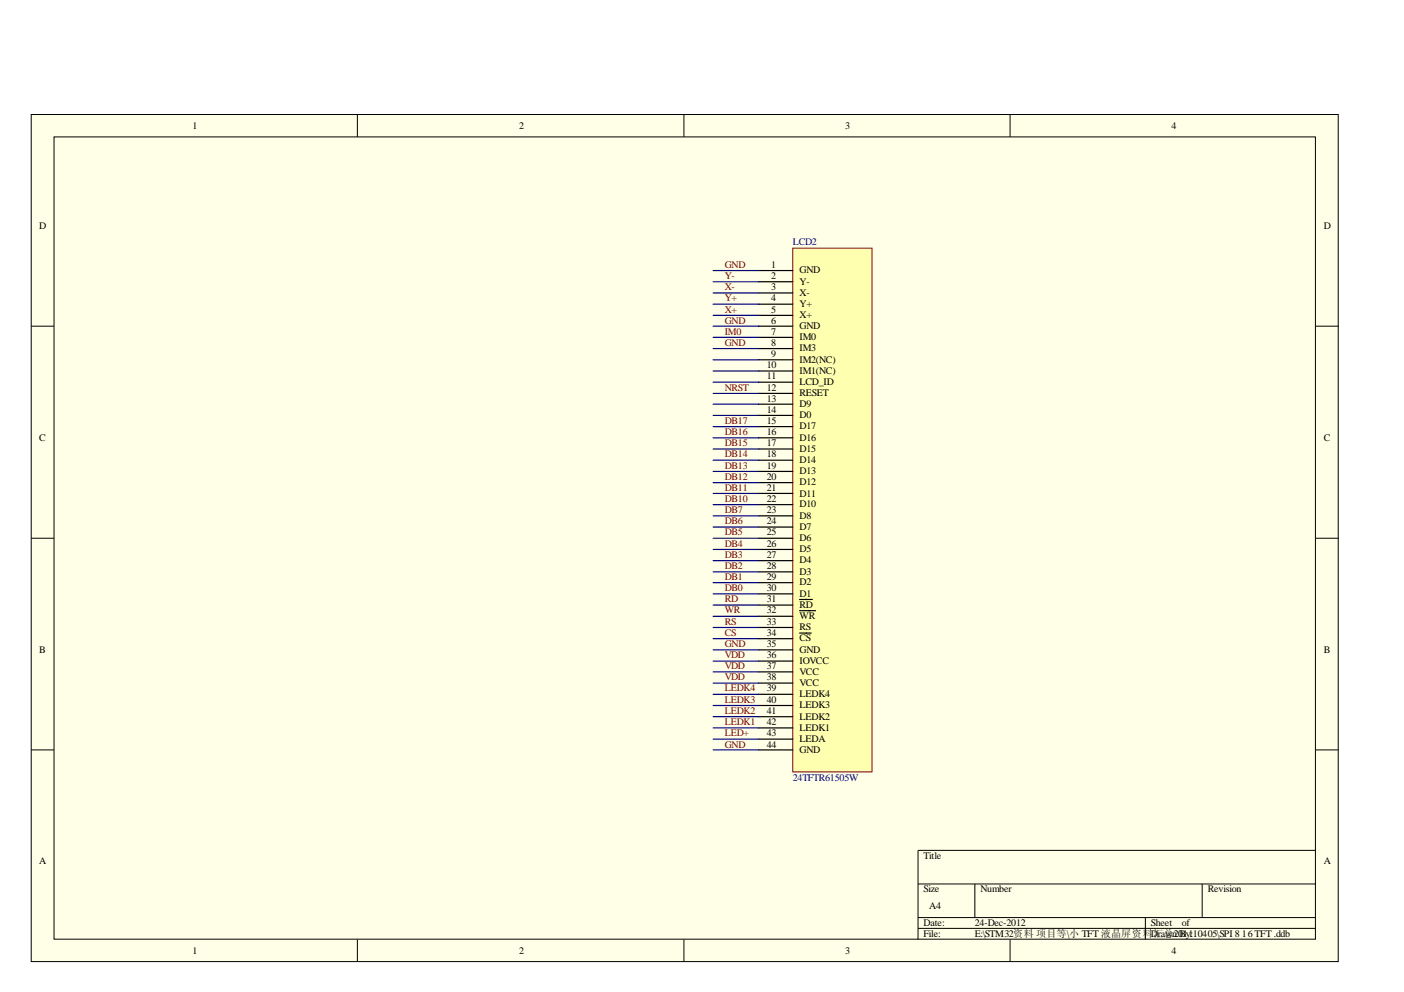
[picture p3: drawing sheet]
<svg xmlns="http://www.w3.org/2000/svg" width="297mm" height="210mm" viewBox="0 0 297 210" stroke-linecap="round" stroke-linejoin="round" font-family="sans-serif">
<defs><g id="words">
<g font-size="2.1">
<text x="40.7" y="27.2">1</text>
<text x="109.8" y="27.2">2</text>
<text x="178.8" y="27.2">3</text>
<text x="247.8" y="27.2">4</text>
<text x="8.3" y="48.4">D</text>
<text x="280.1" y="48.4">D</text>
<text x="163.2" y="56.7">1</text>
<text x="163.2" y="59">2</text>
<text x="169.2" y="57.8">GND</text>
<text x="163.2" y="61.4">3</text>
<text x="163.2" y="63.8">4</text>
<text x="169.2" y="60.2">Y-</text>
<text x="169.2" y="62.6">X-</text>
<text x="169.2" y="65">Y+</text>
<text x="163.2" y="66.1">5</text>
<text x="163.2" y="68.5">6</text>
<text x="163.2" y="70.8">7</text>
<text x="169.2" y="67.3">X+</text>
<text x="169.2" y="69.6">GND</text>
<text x="169.2" y="72">IM0</text>
<text x="162.2" y="77.9">10</text>
<text x="163.2" y="73.2">8</text>
<text x="163.2" y="75.5">9</text>
<text x="169.2" y="74.4">IM3</text>
<text x="169.2" y="76.7">IM2(NC)</text>
<text x="162.2" y="80.3">11</text>
<text x="162.2" y="82.6">12</text>
<text x="169.2" y="79.1">IM1(NC)</text>
<text x="169.2" y="81.5">LCD_ID</text>
<text x="169.2" y="83.8">RESET</text>
<text x="162.2" y="85">13</text>
<text x="162.2" y="87.3">14</text>
<text x="162.2" y="89.7">15</text>
<text x="169.2" y="86.2">D9</text>
<text x="169.2" y="88.5">D0</text>
<text x="8.3" y="93.2">C</text>
<text x="162.2" y="92">16</text>
<text x="162.2" y="94.4">17</text>
<text x="169.2" y="90.9">D17</text>
<text x="169.2" y="93.2">D16</text>
<text x="169.2" y="95.6">D15</text>
<text x="280.1" y="93.2">C</text>
<text x="162.2" y="96.8">18</text>
<text x="162.2" y="99.2">19</text>
<text x="162.2" y="101.5">20</text>
<text x="169.2" y="98">D14</text>
<text x="169.2" y="100.3">D13</text>
<text x="162.2" y="103.9">21</text>
<text x="162.2" y="106.2">22</text>
<text x="169.2" y="102.7">D12</text>
<text x="169.2" y="105.1">D11</text>
<text x="169.2" y="107.4">D10</text>
<text x="162.2" y="108.6">23</text>
<text x="162.2" y="110.9">24</text>
<text x="162.2" y="113.3">25</text>
<text x="169.2" y="109.7">D8</text>
<text x="169.2" y="112.1">D7</text>
<text x="162.2" y="115.7">26</text>
<text x="162.2" y="118">27</text>
<text x="169.2" y="114.5">D6</text>
<text x="169.2" y="116.9">D5</text>
<text x="169.2" y="119.2">D4</text>
<text x="162.2" y="120.4">28</text>
<text x="162.2" y="122.8">29</text>
<text x="162.2" y="125.1">30</text>
<text x="169.2" y="121.6">D3</text>
<text x="169.2" y="123.9">D2</text>
<text x="162.2" y="127.4">31</text>
<text x="162.2" y="129.8">32</text>
<text x="169.2" y="126.3">D1</text>
<text x="169.2" y="128.6">RD</text>
<text x="169.2" y="131">WR</text>
<text x="162.2" y="132.2">33</text>
<text x="162.2" y="134.5">34</text>
<text x="162.2" y="136.9">35</text>
<text x="169.2" y="133.4">RS</text>
<text x="169.2" y="135.7">CS</text>
<text x="8.3" y="138.1">B</text>
<text x="162.2" y="139.3">36</text>
<text x="162.2" y="141.7">37</text>
<text x="162.2" y="143.9">38</text>
<text x="169.2" y="138.1">GND</text>
<text x="169.2" y="140.5">IOVCC</text>
<text x="169.2" y="142.8">VCC</text>
<text x="280.1" y="138.1">B</text>
<text x="162.2" y="146.3">39</text>
<text x="162.2" y="148.7">40</text>
<text x="169.2" y="145.1">VCC</text>
<text x="169.2" y="147.5">LEDK4</text>
<text x="169.2" y="149.9">LEDK3</text>
<text x="162.2" y="151.1">41</text>
<text x="162.2" y="153.4">42</text>
<text x="162.2" y="155.8">43</text>
<text x="169.2" y="152.2">LEDK2</text>
<text x="169.2" y="154.6">LEDK1</text>
<text x="162.2" y="158.2">44</text>
<text x="169.2" y="157">LEDA</text>
<text x="169.2" y="159.4">GND</text>
<text x="8.3" y="182.9">A</text>
<text x="195.4" y="181.7">Title</text>
<text x="280.1" y="182.9">A</text>
<text x="195.4" y="188.8">Size</text>
<text x="207.4" y="188.8">Number</text>
<text x="255.5" y="188.8">Revision</text>
<text x="195.4" y="195.9">Date:</text>
<text x="196.6" y="192.4">A4</text>
<text x="206.2" y="195.9">24-Dec-2012</text>
<text x="243.5" y="195.9">Sheet</text>
<text x="250" y="195.9">of</text>
<text x="40.7" y="201.8">1</text>
<text x="109.8" y="201.8">2</text>
<text x="178.8" y="201.8">3</text>
<text x="195.4" y="198.2">File:</text>
<text x="206.2" y="198.2">E:\STM32资料 项目等\小 TFT 液晶屏资料Drawn By:10405\SPI 8</text>
<text x="244" y="198.2">汇总2011</text>
<text x="247.8" y="201.8">4</text>
<text x="262.7" y="198.2">16 TFT .ddb</text>
</g>
<g font-size="2.1" fill="#000080">
<text x="167.7" y="51.9">LCD2</text>
<text x="167.7" y="165.2">24TFTR61505W</text>
</g>
<g font-size="2.1" fill="#800000">
<text x="153.3" y="56.7">GND</text>
<text x="153.3" y="59">Y-</text>
<text x="153.3" y="61.4">X-</text>
<text x="153.3" y="63.8">Y+</text>
<text x="153.3" y="70.8">IM0</text>
<text x="153.3" y="66.1">X+</text>
<text x="153.3" y="68.5">GND</text>
<text x="153.3" y="73.2">GND</text>
<text x="153.3" y="82.6">NRST</text>
<text x="153.3" y="89.7">DB17</text>
<text x="153.3" y="94.4">DB15</text>
<text x="153.3" y="92">DB16</text>
<text x="153.3" y="101.5">DB12</text>
<text x="153.3" y="99.2">DB13</text>
<text x="153.3" y="96.8">DB14</text>
<text x="153.3" y="106.2">DB10</text>
<text x="153.3" y="103.9">DB11</text>
<text x="153.3" y="113.3">DB5</text>
<text x="153.3" y="110.9">DB6</text>
<text x="153.3" y="108.6">DB7</text>
<text x="153.3" y="118">DB3</text>
<text x="153.3" y="115.7">DB4</text>
<text x="153.3" y="125.1">DB0</text>
<text x="153.3" y="122.8">DB1</text>
<text x="153.3" y="120.4">DB2</text>
<text x="153.3" y="127.4">RD</text>
<text x="153.3" y="129.8">WR</text>
<text x="153.3" y="132.2">RS</text>
<text x="153.3" y="134.5">CS</text>
<text x="153.3" y="136.9">GND</text>
<text x="153.3" y="139.3">VDD</text>
<text x="153.3" y="141.7">VDD</text>
<text x="153.3" y="143.9">VDD</text>
<text x="153.3" y="146.3">LEDK4</text>
<text x="153.3" y="148.7">LEDK3</text>
<text x="153.3" y="151.1">LEDK2</text>
<text x="153.3" y="153.4">LEDK1</text>
<text x="153.3" y="155.8">LED+</text>
<text x="153.3" y="158.2">GND</text>
</g>
</g></defs>
<path d="M6.6 24.2h276.5v179.3h-276.5z" fill="#ffffe8"/>
<g fill="none" stroke="#000" stroke-width=".21">
<path d="M6.6 24.2h276.5v179.3h-276.5zM11.4 29h266.9v169.7h-266.9zM75.6 24.2v4.8M144.7 24.2v4.8M213.7 24.2v4.8M6.6 69h4.8M278.4 69h4.8M6.6 113.9h4.8M278.4 113.9h4.8M6.6 158.7h4.8M278.4 158.7h4.8M278.4 179.9h-84.2v18.9"/>
<path d="M75.6 198.8v4.8M144.7 198.8v4.8M194.2 187h84.2M194.2 194.2h84.2M194.2 196.4h84.2M206.2 187v7.2M213.7 198.8v4.8M242.3 194.2v4.6M254.3 187v7.2"/>
</g>
<path d="M167.8 52.6h16.7v110.7h-16.7z" fill="#ffffb0"/>
<path d="M167.7 52.5h16.8v110.8h-16.8z" fill="none" stroke="#800000" stroke-width=".21"/>
<g fill="none" stroke="#000" stroke-width=".25">
<path d="M160.5 57.2h7.2M160.5 59.6h7.2M160.5 62h7.2M160.5 64.4h7.2M160.5 66.7h7.2M160.5 69h7.2M160.5 71.4h7.2M160.5 73.8h7.2M160.5 76.1h7.2M160.5 78.5h7.2M160.5 80.9h7.2M160.5 83.2h7.2"/>
<path d="M160.5 85.5h7.2M160.5 87.9h7.2M160.5 90.3h7.2M160.5 92.6h7.2M160.5 95h7.2M160.5 97.4h7.2M160.5 99.8h7.2M160.5 102.1h7.2M160.5 104.4h7.2M160.5 106.8h7.2M160.5 109.1h7.2M160.5 111.5h7.2"/>
<path d="M160.5 113.9h7.2M160.5 116.3h7.2M160.5 118.6h7.2M160.5 121h7.2M160.5 123.3h7.2M160.5 125.7h7.2M160.5 128h7.2M160.5 130.4h7.2M160.5 132.8h7.2M160.5 135.1h7.2M160.5 137.5h7.2M160.5 139.9h7.2"/>
<path d="M169.2 126.8h2.7M169.2 129.2h3.4M169.2 134h2.4M160.5 142.2h7.2M160.5 144.5h7.2M160.5 146.9h7.2M160.5 149.3h7.2M160.5 151.7h7.2M160.5 154h7.2M160.5 156.4h7.2M160.5 158.7h7.2"/>
</g>
<g fill="none" stroke="#000080" stroke-width=".25">
<path d="M150.9 59.6h9.6M150.9 57.2h9.6M150.9 78.5h9.6M150.9 76.1h9.6M150.9 73.8h9.6M150.9 71.4h9.6M150.9 69h9.6M150.9 66.7h9.6M150.9 64.4h9.6M150.9 62h9.6M150.9 99.8h9.6M150.9 97.4h9.6"/>
<path d="M150.9 95h9.6M150.9 92.6h9.6M150.9 90.3h9.6M150.9 87.9h9.6M150.9 85.5h9.6M150.9 83.2h9.6M150.9 80.9h9.6M150.9 118.6h9.6M150.9 116.3h9.6M150.9 113.9h9.6M150.9 111.5h9.6M150.9 109.1h9.6"/>
<path d="M150.9 106.8h9.6M150.9 104.4h9.6M150.9 102.1h9.6M150.9 139.9h9.6M150.9 137.5h9.6M150.9 135.1h9.6M150.9 132.8h9.6M150.9 130.4h9.6M150.9 128h9.6M150.9 125.7h9.6M150.9 123.3h9.6M150.9 121h9.6"/>
<path d="M150.9 158.7h9.6M150.9 156.4h9.6M150.9 154h9.6M150.9 151.7h9.6M150.9 149.3h9.6M150.9 146.9h9.6M150.9 144.5h9.6M150.9 142.2h9.6"/>
</g>
<use href="#words"/>
</svg>
